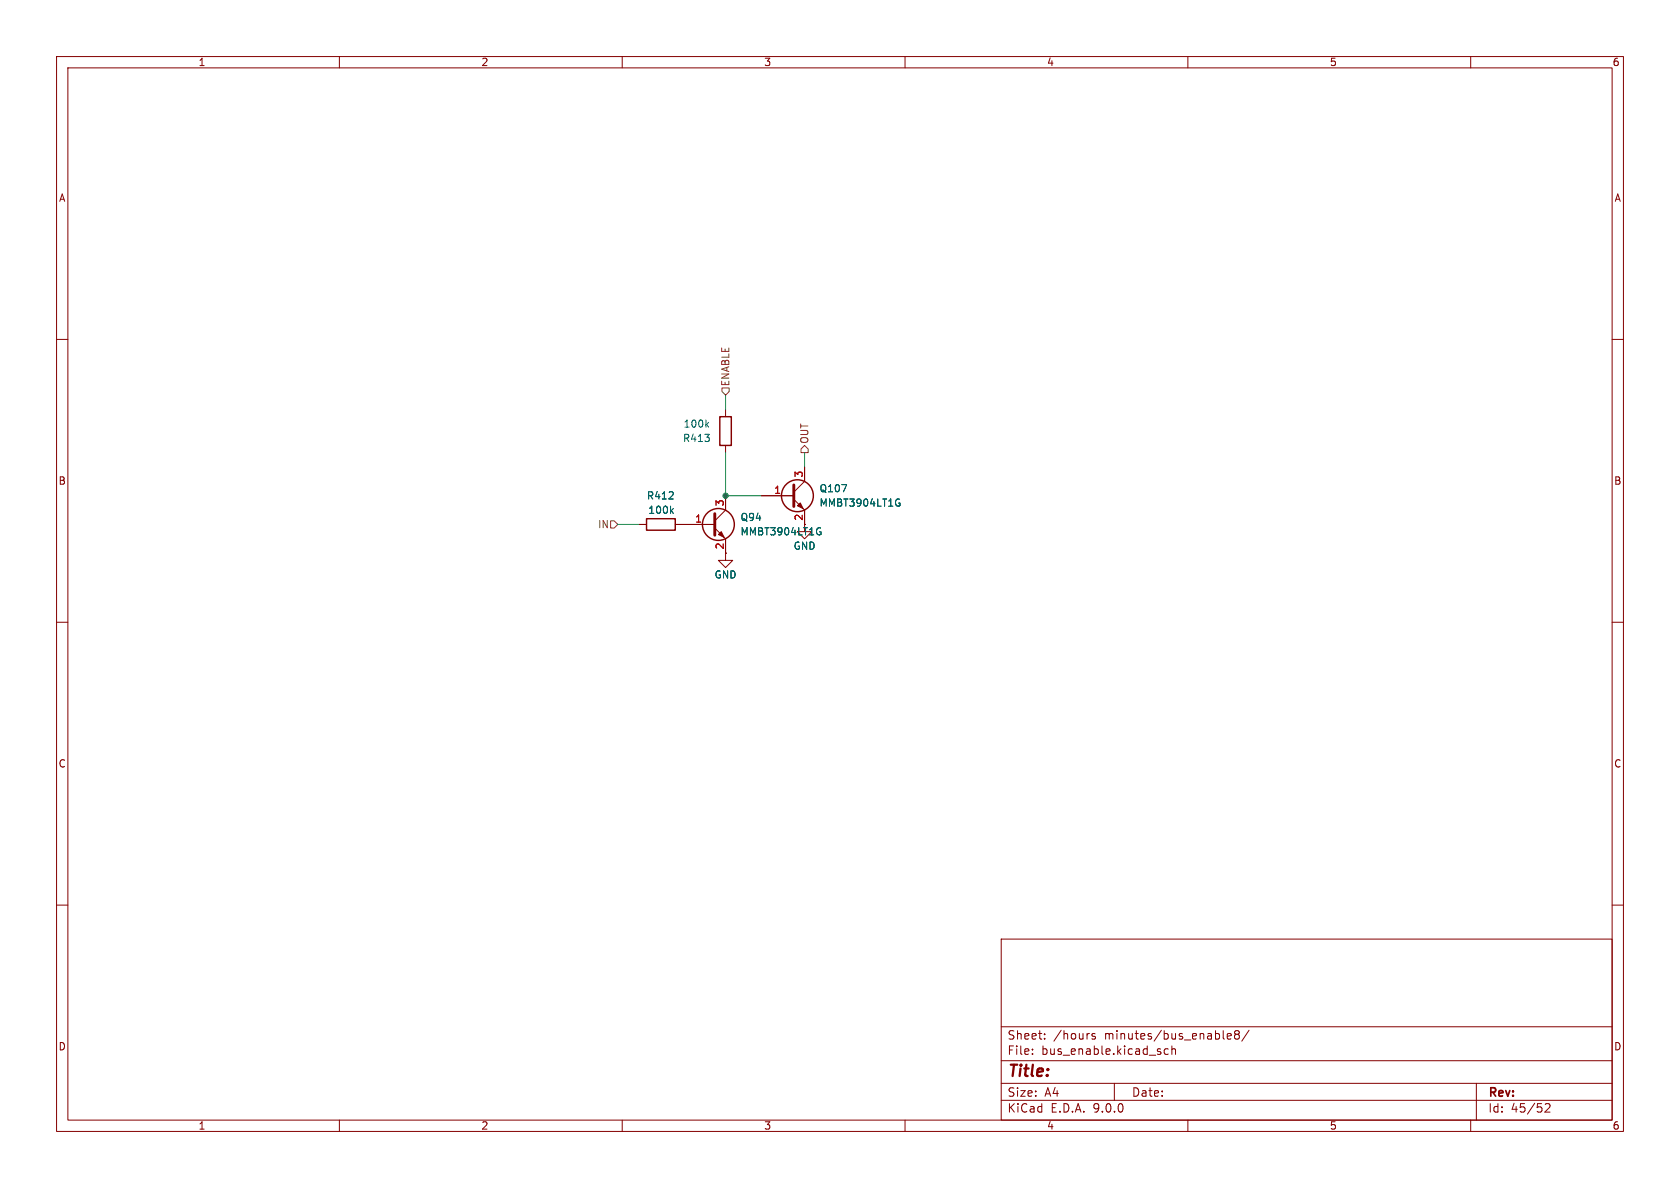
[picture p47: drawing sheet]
<svg xmlns="http://www.w3.org/2000/svg" width="297mm" height="210mm" viewBox="0 0 297 210" stroke-linecap="round" stroke-linejoin="round" font-family="sans-serif">
<defs><g id="words">
<text font-size="2.8" fill="#840000" x="178" y="190.9">Title:</text>
<g font-size="2.1" fill="#840000">
<text x="178" y="184">Sheet:</text>
<text x="186.2" y="184">/hours</text>
<text x="195.3" y="184">minutes/bus_enable8/</text>
<text x="178" y="186.7">File:</text>
<text x="184.1" y="186.7">bus_enable.kicad_sch</text>
<text x="178" y="196.9">KiCad</text>
<text x="178" y="194.1">Size:</text>
<text x="184.7" y="194.1">A4</text>
<text x="185.7" y="196.9">E.D.A.</text>
<text x="193.3" y="196.9">9.0.0</text>
<text x="200" y="194.1">Date:</text>
<text x="263" y="194.3">Rev:</text>
<text x="263" y="196.9">Id:</text>
<text x="267.1" y="196.9">45/52</text>
</g>
<g font-size="1.8" fill="#840000">
<text x="35" y="11.9">1</text>
<text x="85" y="11.9">2</text>
<text x="135" y="11.9">3</text>
<text x="185" y="11.9">4</text>
<text x="235" y="11.9">5</text>
<text x="285" y="11.9">6</text>
<text x="10.3" y="35.9">A</text>
<text x="285.3" y="35.9">A</text>
<text x="10.3" y="85.9">B</text>
<text x="285.3" y="85.9">B</text>
<text x="128" y="97.2" transform="rotate(-90 128 97.2)">2</text>
<text x="10.3" y="135.9">C</text>
<text x="285.3" y="135.9">C</text>
<text x="10.3" y="185.9">D</text>
<text x="285.3" y="185.9">D</text>
<text x="35" y="199.9">1</text>
<text x="85" y="199.9">2</text>
<text x="135" y="199.9">3</text>
<text x="185" y="199.9">4</text>
<text x="235" y="199.9">5</text>
<text x="285" y="199.9">6</text>
</g>
<g font-size="1.8" fill="#725600">
<text x="129.1" y="68.4" transform="rotate(-90 129.1 68.4)">ENABLE</text>
<text x="143.1" y="78.5" transform="rotate(-90 143.1 78.5)">OUT</text>
<text x="105.6" y="93.6">IN</text>
</g>
<g font-size="1.8" fill="#006464">
<text x="120.8" y="75.8">100k</text>
<text x="120.6" y="78.3">R413</text>
<text x="114.3" y="88.5">R412</text>
<text x="144.8" y="87.2">Q107</text>
<text x="144.8" y="89.8">MMBT3904LT1G</text>
<text x="114.5" y="91">100k</text>
<text x="130.8" y="92.3">Q94</text>
<text x="130.8" y="94.8">MMBT3904LT1G</text>
<text x="140.2" y="97.4">GND</text>
<text x="126.2" y="102.5">GND</text>
</g>
<g font-size="1.8" fill="#a90000">
<text x="128" y="89.6" transform="rotate(-90 128 89.6)">3</text>
<text x="136.8" y="87.4">1</text>
<text x="142" y="84.5" transform="rotate(-90 142 84.5)">3</text>
<text x="122.8" y="92.5">1</text>
<text x="142" y="92.1" transform="rotate(-90 142 92.1)">2</text>
</g>
</g></defs>
<g fill="none" stroke="#840000" stroke-width=".18">
<path d="M10 10h277v190h-277zM12 12h273v186h-273zM60 10v2M110 10v2M160 10v2M210 10v2M260 10v2M10 60h2M128.3 72.4v1.3M128.3 78.7v1.3M285 60h2M113 92.7h1.3"/>
<path d="M119.4 92.7h7M126.4 93.3l1.9 2v3.8h1.2l-1.2 1.2-1.3-1.2h1.3M128.3 87.6v2.6l-1.9 1.9M134.6 87.6h5.7M140.3 88.3l1.9 1.9v3.8h1.3l-1.3 1.3-1.2-1.3h1.2M142.2 82.6v2.5l-1.9 1.9M10 110h2M285 110h2M10 160h2M177 166h108v32h-108zM285 160h2M60 198v2"/>
<path d="M110 198v2M160 198v2M177 194.5h108M177 191.5h108M177 187.5h108M177 181.5h108M182.5 186.3v.1M182.5 185.5v.1M184.7 183.6v.1M184.7 182.8v.1M193.6 182.8l-.4-.1-.2 .2 .1 .2 .5 .2v.3h-.6M197 191.5v3"/>
<path d="M206.5 185.5l-.4-.1-.3 .3v.4l.2 .2h.5M207.2 185.5l.2-.1 .3 .1 .1 .9M207.2 184.9v1.5M210 198v2M217 183.2l.7-.1-.1-.3-.4-.1-.2 .2v.7h.6M218.5 182.8l-.3 .3 .1 .5 .2 .1 .5-.1 .1-.2-.1-.4-.2-.2M218.5 182.8l-.3-.2 .3-.4 .5 .1 .1 .2-.3 .3M218.5 182.8h.3M220.8 182.1l-1.3 2M260 198v2M261 191.5v6.5M273.2 195.2l.5-.1 .3 .1v.3l-.9 1.1h.9"/>
</g>
<path d="M126.4 90.8v3.8M140.3 85.7v3.8" fill="none" stroke="#840000" stroke-width=".51"/>
<g fill="none" stroke="#840000" stroke-width=".25">
<path d="M127.3 73.7h2v5h-2zM114.3 91.7h5.1v2h-5.1z"/>
<circle cx="127" cy="92.7" r="2.82"/>
<circle cx="141" cy="87.6" r="2.82"/>
</g>
<g fill="#840000" stroke="#840000" stroke-width=".18">
<path d="M141.5 88.9l.5 1-1-.5z"/>
<path d="M127 94.5l.5-.5 .5 1z"/>
</g>
<path d="M124.9 75l.4 .5M125.3 74.7l-.5 .4M118.7 90.3l.3 .4M119 89.9l-.5 .5M144.8 93.3h.3M144.9 94h.2v.4l-.3 .2M158.7 88.2l.3 .1M158.9 88.9h.2v.5l-.4 .1" fill="none" stroke="#006464" stroke-width=".18"/>
<path d="M127.6 68.6h1.3v.6l-.6 .7-.7-.7zM142.2 78.7l.7 .7v.6h-1.3v-.6zM107.9 92.1h.7l.6 .6-.6 .6h-.7z" fill="none" stroke="#725600" stroke-width=".18"/>
<path d="M128.3 69.9v2.5M109.2 92.7h3.8M128.3 80v7.6h6.3M142.2 80v2.6" fill="none" stroke="#009600" stroke-width=".18"/>
<circle cx="128.3" cy="87.6" r=".46" fill="#009600" stroke="#009600" stroke-width=".18"/>
<use href="#words"/>
</svg>
